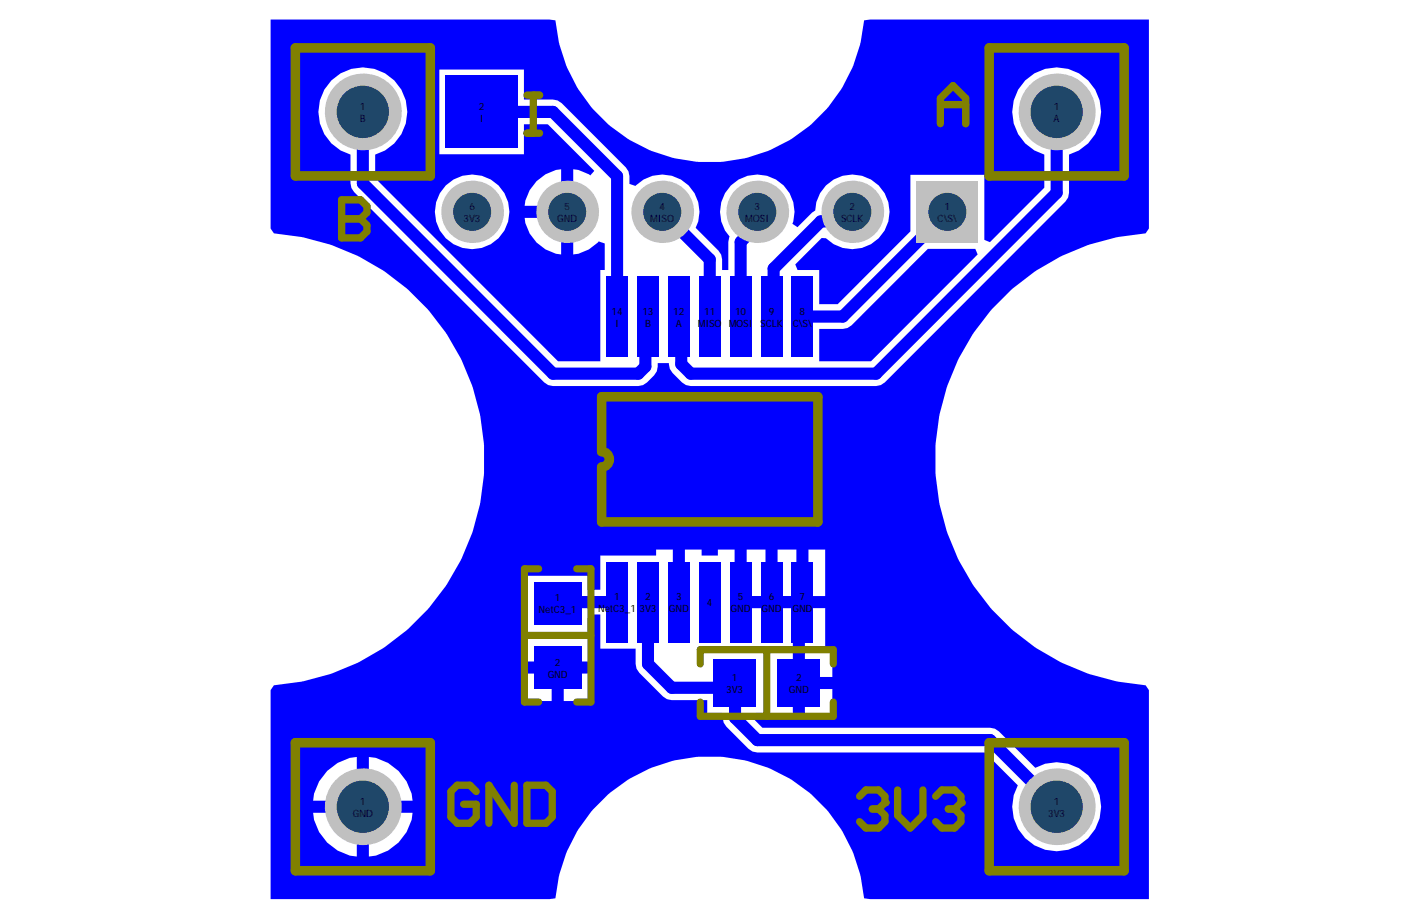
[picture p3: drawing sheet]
<svg xmlns="http://www.w3.org/2000/svg" width="432mm" height="279mm" viewBox="0 0 432 279" stroke-linecap="round" stroke-linejoin="round" font-family="sans-serif">
<defs><g id="words">
<g font-size="3">
<text x="109.5" y="33.4">1</text>
<text x="145.6" y="33.4">2</text>
<text x="320.5" y="33.4">1</text>
<text x="109.4" y="37.1">B</text>
<text x="145.9" y="37.1">I</text>
<text x="320.4" y="37.1">A</text>
<text x="142.7" y="63.8">6</text>
<text x="171.6" y="63.8">5</text>
<text x="200.5" y="63.8">4</text>
<text x="229.4" y="63.8">3</text>
<text x="258.3" y="63.8">2</text>
<text x="287.2" y="63.8">1</text>
<text x="141" y="67.4">3V3</text>
<text x="169.4" y="67.4">GND</text>
<text x="197.7" y="67.4">MISO</text>
<text x="226.6" y="67.4">MO</text>
<text x="231.1" y="67.4">SI</text>
<text x="255.8" y="67.4">SCLK</text>
<text x="285.1" y="67.4">C\S\</text>
<text x="186" y="95.6">14</text>
<text x="195.3" y="95.6">13</text>
<text x="204.7" y="95.6">12</text>
<text x="214.1" y="95.6">11</text>
<text x="223.5" y="95.6">10</text>
<text x="233.8" y="95.6">9</text>
<text x="243.2" y="95.6">8</text>
<text x="187.1" y="99.3">I</text>
<text x="196.2" y="99.3">B</text>
<text x="205.5" y="99.3">A</text>
<text x="212.2" y="99.3">MISO</text>
<text x="221.6" y="99.3">MOSI</text>
<text x="231.2" y="99.3">SCLK</text>
<text x="241" y="99.3">C\S\</text>
<text x="168.7" y="182.8">1</text>
<text x="186.8" y="182.4">1</text>
<text x="196.2" y="182.4">2</text>
<text x="205.6" y="182.4">3</text>
<text x="215" y="184.2">4</text>
<text x="224.4" y="182.4">5</text>
<text x="233.8" y="182.4">6</text>
<text x="243.2" y="182.4">7</text>
<text x="163.8" y="186.4">NetC3_1</text>
<text x="181.9" y="186.1">NetC3_</text>
<text x="191.7" y="186.1">1</text>
<text x="194.5" y="186.1">3V</text>
<text x="197.9" y="186.1">3</text>
<text x="203.4" y="186.1">GND</text>
<text x="222.2" y="186.1">GND</text>
<text x="231.6" y="186.1">GND</text>
<text x="241" y="186.1">GND</text>
<text x="168.7" y="202.3">2</text>
<text x="166.5" y="206">GND</text>
<text x="222.6" y="207">1</text>
<text x="242.1" y="207">2</text>
<text x="220.8" y="210.7">3V</text>
<text x="224.3" y="210.7">3</text>
<text x="239.9" y="210.7">GND</text>
<text x="109.5" y="244.6">1</text>
<text x="320.5" y="244.6">1</text>
<text x="107.3" y="248.3">GND</text>
<text x="318.7" y="248.3">3V3</text>
</g>
</g></defs>
<g fill="#00f">
<path d="M249.1 100h7.2l1.4-.3 1.2-.8 23.3-23.2h14.4l.7 1.6-32.4 32.5h-15.8z"/>
<path d="M82.3 5.9v63.6l1 1.4a70.7 70.7 0 0 1 17.3 3.6h.3a70.7 70.7 0 0 1 15.8 7.9l.3 .1a70.4 70.4 0 0 1 13.2 11.7l.2 .2a71 71 0 0 1 9.8 14.8l.1 .2a71 71 0 0 1 5.7 16.8l.1 .2a71 71 0 0 1 1 17.7l.1 .3a70.9 70.9 0 0 1-3.6 17.3v.3a71 71 0 0 1-7.9 15.9l-.1 .2a71.1 71.1 0 0 1-11.7 13.3l-.2 .2a70.7 70.7 0 0 1-14.8 9.7l-.2 .2a70.5 70.5 0 0 1-16.7 5.6l-8.7 1.2-1 1.5v63.5h84.8l1.8-.2a48.8 48.8 0 0 1 3.4-14.1 46.3 46.3 0 0 1 12.7-17.6l.3-.2a46.1 46.1 0 0 1 19.2-9.9l.3-.1a46.2 46.2 0 0 1 21.7-.1l.3 .1a46.2 46.2 0 0 1 19.4 9.8l.2 .2a46.2 46.2 0 0 1 12.8 17.5l.3 .6a50.7 50.7 0 0 1 3.3 13.8l1.8 .2h84.8v-63.5l-1-1.5a70.7 70.7 0 0 1-17.4-3.5l-.2-.1a70.7 70.7 0 0 1-15.9-7.9l-.2-.1a70.4 70.4 0 0 1-13.3-11.7l-.2-.2a71 71 0 0 1-9.7-14.7l-.2-.2a71 71 0 0 1-5.6-16.8l-.1-.3a71 71 0 0 1-1.1-17.7v-.2a70.9 70.9 0 0 1 3.5-17.4l.1-.2a71 71 0 0 1 7.9-15.9l.1-.2a71.1 71.1 0 0 1 11.7-13.3l.1-.2a70.7 70.7 0 0 1 14.8-9.8l.2-.1a70.5 70.5 0 0 1 16.8-5.7l8.7-1.2 1-1.4v-63.6h-84.8l-1.8 .3a48.7 48.7 0 0 1-3.5 14 46.3 46.3 0 0 1-12.7 17.7l-.2 .1a46.2 46.2 0 0 1-19.3 10h-.3a46.2 46.2 0 0 1-21.7 .1l-.3-.1a46.2 46.2 0 0 1-19.3-9.8l-.2-.2a46.2 46.2 0 0 1-12.9-17.5l-.2-.5a50.7 50.7 0 0 1-3.3-13.8l-1.8-.3zM100.8 24.4a13.5 13.5 0 0 1 21.2 2.7 13.5 13.5 0 0 1-7.9 19.9v7.2l55.6 55.6h12.8v-27.7h1.4v-8.1l-1.8-.6a11.9 11.9 0 0 1-7.8 3.9v-25.8l1.6 .2 3.6 1.6 1.2-1.4-14.1-14.1h-7.3v9.1h-25.7v-25.8h25.7v9.2h8.8l1.5 .2 1.2 .9 19.5 19.5 .8 1.2 .3 1.4v2.4l1.8 .6a11.3 11.3 0 0 1 14.6-1.4 11.3 11.3 0 0 1 3.7 14.2l7 6.9 .8 1.2 .3 1.5v3.2h1.9v-8.5l.4-1.7a11.3 11.3 0 0 1 6.1-18.6 11.3 11.3 0 0 1 12.9 14.7l1.6 1.1 4.4-4.5 1-.6a11.3 11.3 0 0 1 14.6-10.4 11.3 11.3 0 0 1 6.4 16.7 11.3 11.3 0 0 1-17.7 2.1l-1.3-.1-8.1 8.1 .7 1.7h6.6v10.4h5.6l22.1-22.2v-17.2h22.5v19.8l1.7 .7 16.6-16.5v-10.1a13.5 13.5 0 0 1-7.3-20.8 13.5 13.5 0 0 1 22 0 13.5 13.5 0 0 1-7.2 20.8v11.6l-.3 1.5-.8 1.2-54.9 54.9-1.3 .9-1.4 .2h-56.4l-1.4-.2-1.2-.9-2.9-2.8-.8-1.3-.3-1.7h-3.4l-.3 2.5-.8 1.2-2.1 2.1-1.3 .9-1.4 .2h-26l-1.4-.2-1.2-.9-57.8-57.8-.8-1.2-.3-1.5v-8.7a13.5 13.5 0 0 1-5.8-22.6zM163.2 55.1l2.7-2.1 3.2-1.3 1.5-.2v11.1h-11.1l.2-1.6 1.4-3.2zM132.2 64.4a11.4 11.4 0 0 1 22.7 0 11.4 11.4 0 0 1-22.7 0zM159.5 66.2h11.1v11.1a12.7 12.7 0 0 1-11.1-11.1zM245.8 167.1h5.1v14.1h-5.1zM160.5 175h18.2v4.3h3.8v-10.4h17v-1.8h5.1v15.9h3.7v-15.9h5.1v1.8h4.9v-1.8h5.1v15.9h3.7v-15.9h5.7v15.9h3.6v-15.9h5.8v15.9h1.8v1.9h6.9v11.8h2.2v9.1h-10.2v1.8h-1.8v10.9h-8.4v-.4l-.9-1.4h-2.1l-.7 1.7 2.8 2.8h69.3l1.4 .3 1.2 .8 11.1 11.1a13.5 13.5 0 0 1 19.9 9.6 13.5 13.5 0 0 1-15.6 15.6 13.5 13.5 0 0 1-9.6-19.9l-10-10h-69.2l-1.5-.2-1.2-.9-6.7-6.7-.9-1.3-.2-2.9h-4.7v-3.9h-10.8l-1.5-.3-1.2-.8-7.2-7.2-.8-1.2-.3-1.5v-4.6h-10.8v-10.4h-2.5l-1.3 1.3v3.6l1.4 1h.4v8.4h-21.8v-8.4h.4l1.4-1zM158.7 204.8h9.1v8.3h-9.1zM171.4 204.8h9.1v8.3h-9.1zM244.8 209.5h8.3v9h-8.3zM99.5 234.4l3.2-2.5 3.7-1.5 2.1-.3v13.3h-13.3l.3-2.1 1.5-3.8zM112.2 230.1a14.8 14.8 0 0 1 13.3 13.3h-13.3zM95.2 247.1h13.3v13.3a14.8 14.8 0 0 1-13.3-13.3zM112.2 247.1h13.3a14.8 14.8 0 0 1-13.3 13.3z"/>
</g>
<path d="M110.3 34v21.7l57.8 57.9h26l2.2-2.2v-14.4l.7-.8M149.4 34h18.7l19.5 19.5v42.7M321.3 34v24.6l-54.9 55h-56.4l-2.8-2.9v-13.8l-.8-.7M201.4 64.4l14.4 14.5v17.3M230.3 64.4v4.1l-5.1 5.1v22.6M259.2 64.4l-2.9 2.9h-6.7l-14.4 14.3v14l-.6 .6M288.1 64.4l-31.8 31.8h-12.3M187.6 183h-17.7l-.3 .4M197 183v18.8l7.3 7.3h17.7l1.4-1.5 .1 10.6 6.8 6.8h70.8l20.2 20.2M225.2 183h18.8l-1.1 1.1v23.5" fill="none" stroke="#00f" stroke-width="3.7"/>
<circle cx="230.3" cy="64.4" r="9.4" fill="#c0c0c0"/>
<circle cx="230.3" cy="64.4" r="5.8" fill="#1f4769"/>
<path d="M278.7 55h18.8v18.8h-18.8z" fill-rule="evenodd" fill="#c0c0c0"/>
<circle cx="288.1" cy="64.4" r="5.8" fill="#1f4769"/>
<circle cx="259.2" cy="64.4" r="9.4" fill="#c0c0c0"/>
<circle cx="259.2" cy="64.4" r="5.8" fill="#1f4769"/>
<circle cx="201.4" cy="64.4" r="9.4" fill="#c0c0c0"/>
<circle cx="201.4" cy="64.4" r="5.8" fill="#1f4769"/>
<circle cx="172.5" cy="64.4" r="9.4" fill="#c0c0c0"/>
<circle cx="172.5" cy="64.4" r="5.8" fill="#1f4769"/>
<circle cx="143.6" cy="64.4" r="9.4" fill="#c0c0c0"/>
<circle cx="143.6" cy="64.4" r="5.8" fill="#1f4769"/>
<circle cx="110.3" cy="245.2" r="11.6" fill="#c0c0c0"/>
<circle cx="110.3" cy="245.2" r="8" fill="#1f4769"/>
<circle cx="321.3" cy="34" r="11.6" fill="#c0c0c0"/>
<circle cx="321.3" cy="34" r="8" fill="#1f4769"/>
<circle cx="110.3" cy="34" r="11.6" fill="#c0c0c0"/>
<circle cx="110.3" cy="34" r="8" fill="#1f4769"/>
<circle cx="321.3" cy="245.2" r="11.6" fill="#c0c0c0"/>
<circle cx="321.3" cy="245.2" r="8" fill="#1f4769"/>
<g fill="#00f">
<path d="M135.4 23h22.1v22h-22.1z" fill-rule="evenodd"/>
<path d="M162.4 176.9h14.4v13h-14.4z" fill-rule="evenodd"/>
<path d="M162.4 196.4h14.4v13h-14.4z" fill-rule="evenodd"/>
<path d="M216.9 200.4h13v14.5h-13z" fill-rule="evenodd"/>
<path d="M236.4 200.4h13v14.5h-13z" fill-rule="evenodd"/>
<path d="M240.8 83.9h6.5v24.6h-6.5z" fill-rule="evenodd"/>
<path d="M231.4 83.9h6.5v24.6h-6.5z" fill-rule="evenodd"/>
<path d="M222 83.9h6.5v24.6h-6.5z" fill-rule="evenodd"/>
<path d="M212.6 83.9h6.5v24.6h-6.5z" fill-rule="evenodd"/>
<path d="M203.2 83.9h6.5v24.6h-6.5z" fill-rule="evenodd"/>
<path d="M193.8 83.9h6.5v24.6h-6.5z" fill-rule="evenodd"/>
<path d="M184.4 83.9h6.5v24.6h-6.5z" fill-rule="evenodd"/>
<path d="M240.8 170.7h6.5v24.6h-6.5z" fill-rule="evenodd"/>
<path d="M231.4 170.7h6.5v24.6h-6.5z" fill-rule="evenodd"/>
<path d="M222 170.7h6.5v24.6h-6.5z" fill-rule="evenodd"/>
<path d="M212.6 170.7h6.5v24.6h-6.5z" fill-rule="evenodd"/>
<path d="M203.2 170.7h6.5v24.6h-6.5z" fill-rule="evenodd"/>
<path d="M193.8 170.7h6.5v24.6h-6.5z" fill-rule="evenodd"/>
<path d="M184.4 170.7h6.5v24.6h-6.5z" fill-rule="evenodd"/>
</g>
<path d="M160.2 28.9h3.9M162.2 28.9v11.6M160.2 40.5h3.9M103.9 60.7v11.6h5.8l1.9-1.9v-1.9l-1.9-2h-5.8M163.8 172.9h-4.3v40.5h4.3M175.4 172.9h4.3v40.5h-4.3M159.5 193.2h20.2M233.2 197.5v20.2M212.9 201.8v-4.3h40.5v4.3M212.9 213.4v4.3h40.5v-4.3" fill="none" stroke="#808000" stroke-width="2.2"/>
<path d="M89.8 14.6h41.1v38.9h-41.1zM300.8 14.6h41v38.9h-41zM182.9 137.3v-16.7h65.8v38h-65.8v-16.6M89.8 225.8h41.1v38.9h-41.1zM300.8 225.8h41v38.9h-41z" fill="none" stroke="#808000" stroke-width="2.9"/>
<circle cx="103.9" cy="66.5" r="1.11" fill="#808000"/>
<path d="M286 37.6v-7.7l3.8-3.9 3.9 3.9v7.7M286 31.8h7.7M103.9 60.7h5.8l1.9 2v1.9l-1.9 1.9h-5.8M156.4 238.7v11.5l-7.7-11.5v11.5M160.2 238.7h5.8l1.9 1.9v7.7l-1.9 1.9h-5.8zM144.8 240.6l-1.9-1.9h-3.9l-1.9 1.9v7.7l1.9 1.9h3.9l1.9-1.9v-3.8h-3.8M261.4 242.1l1.9-2h3.9l1.9 2v1.9" fill="none" stroke="#808000" stroke-width="2.2"/>
<circle cx="269.1" cy="244" r="1.11" fill="#808000"/>
<path d="M265.2 245.9h2M267.2 245.9l1.9 1.9v2l-1.9 1.9h-3.9l-1.9-1.9M269.1 244l-1.9 1.9M272.9 240.1v7.7l3.9 3.9 3.9-3.9v-7.7M284.5 242.1l1.9-2h3.9l1.9 2v1.9" fill="none" stroke="#808000" stroke-width="2.2"/>
<circle cx="292.2" cy="244" r="1.11" fill="#808000"/>
<path d="M288.4 245.9h1.9M290.3 245.9l1.9 1.9v2l-1.9 1.9h-3.9l-1.9-1.9M292.2 244l-1.9 1.9" fill="none" stroke="#808000" stroke-width="2.2"/>
<path d="M182.9 137.3a2.35 2.35 0 0 1 2.4 2.3 2.35 2.35 0 0 1-2.4 2.4" fill="none" stroke="#808000" stroke-width="2.9"/>
<use href="#words"/>
</svg>
